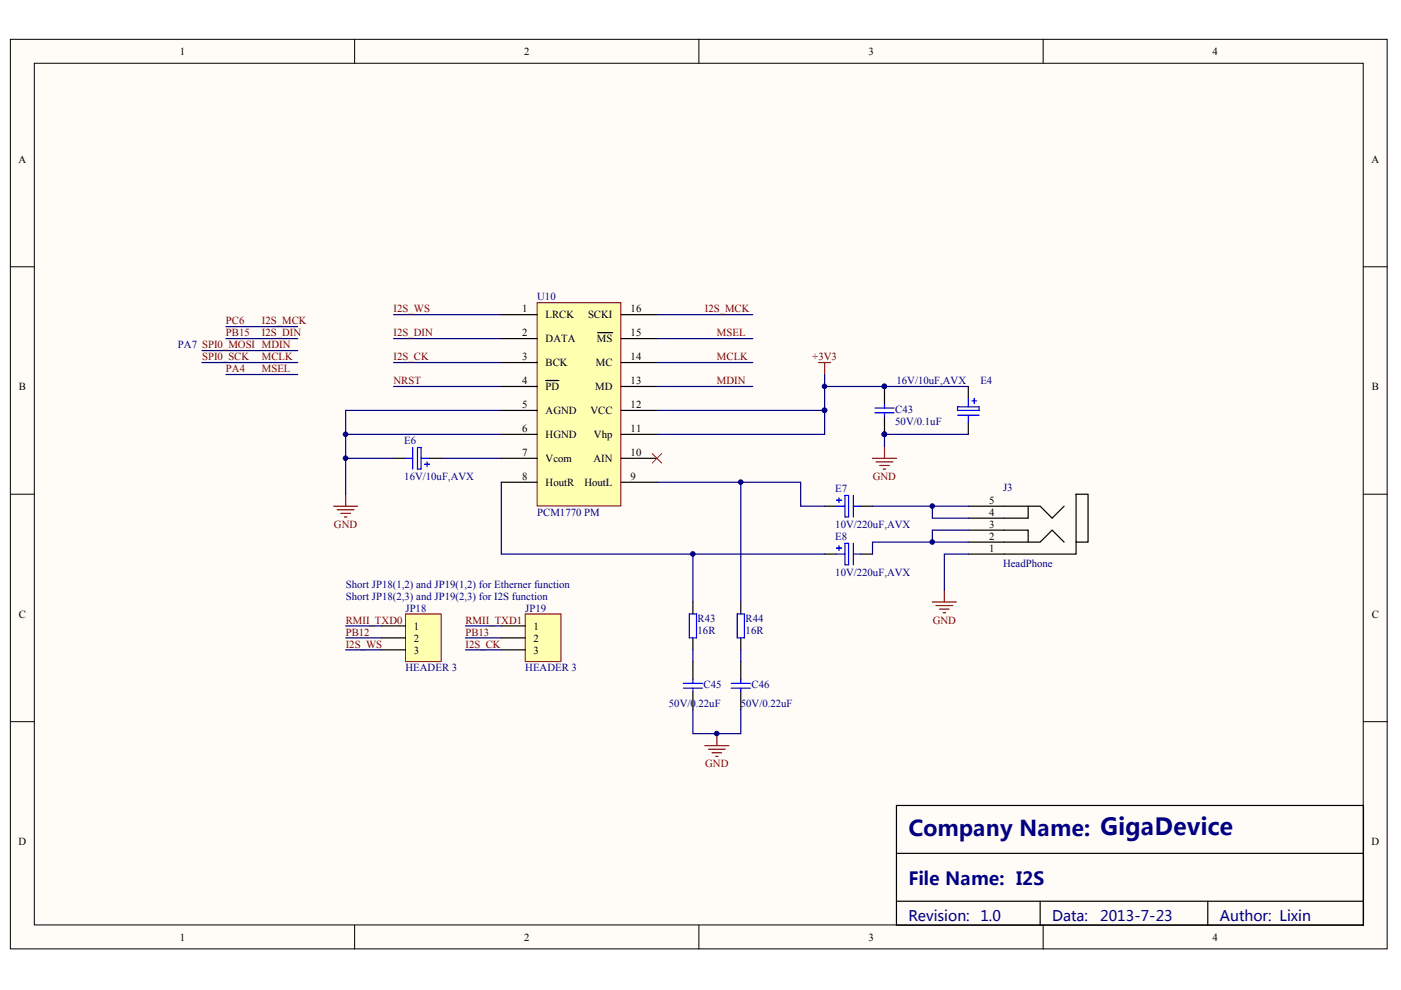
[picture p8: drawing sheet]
<svg xmlns="http://www.w3.org/2000/svg" width="297mm" height="210mm" viewBox="0 0 297 210" stroke-linecap="round" stroke-linejoin="round" font-family="sans-serif">
<defs><g id="words">
<text font-size="4.6" fill="#000080" x="192.6" y="177.2">Company Name: GigaDevice</text>
<text font-size="3.8" fill="#000080" x="192.6" y="187.6">File Name: I2S</text>
<g font-size="3.1" fill="#000080">
<text x="192.6" y="195.4">Revision:</text>
<text x="207.9" y="195.4">1.0</text>
<text x="223.1" y="195.4">Data:</text>
<text x="233.2" y="195.4">2013-7-23</text>
<text x="258.6" y="195.4">Author: Lixin</text>
</g>
<g font-size="2.3">
<text x="38.1" y="11.6">1</text>
<text x="111.1" y="11.6">2</text>
<text x="184.1" y="11.6">3</text>
<text x="257.1" y="11.6">4</text>
<text x="3.9" y="34.5">A</text>
<text x="290.8" y="34.5">A</text>
<text x="110.7" y="66.2">1</text>
<text x="110.7" y="71.3">2</text>
<text x="115.7" y="67.5">LRCK</text>
<text x="124.7" y="67.5">SCKI</text>
<text x="133.7" y="66.2">16</text>
<text x="133.7" y="71.3">15</text>
<text x="110.7" y="76.4">3</text>
<text x="115.7" y="72.5">DATA</text>
<text x="115.7" y="77.7">BCK</text>
<text x="126.3" y="77.7">MC</text>
<text x="126.6" y="72.5">MS</text>
<text x="133.7" y="76.4">14</text>
<text x="4" y="82.7">B</text>
<text x="110.7" y="81.5">4</text>
<text x="115.7" y="82.7">PD</text>
<text x="126.2" y="82.7">MD</text>
<text x="133.7" y="81.5">13</text>
<text x="290.9" y="82.7">B</text>
<text x="110.7" y="86.5">5</text>
<text x="115.7" y="87.8">AGND</text>
<text x="125.2" y="87.8">VCC</text>
<text x="133.7" y="86.5">12</text>
<text x="110.7" y="91.6">6</text>
<text x="115.7" y="92.9">HGND</text>
<text x="125.9" y="92.9">Vhp</text>
<text x="133.7" y="91.6">11</text>
<text x="110.7" y="96.7">7</text>
<text x="110.7" y="101.7">8</text>
<text x="115.7" y="97.9">Vcom</text>
<text x="125.8" y="97.9">AIN</text>
<text x="133.7" y="101.7">9</text>
<text x="133.7" y="96.7">10</text>
<text x="115.7" y="103">HoutR</text>
<text x="123.9" y="103">HoutL</text>
<text x="209.8" y="106.8">5</text>
<text x="209.8" y="109.4">4</text>
<text x="209.8" y="111.9">3</text>
<text x="209.8" y="114.4">2</text>
<text x="209.8" y="117">1</text>
<text x="4" y="131">C</text>
<text x="290.9" y="131">C</text>
<text x="87.7" y="133.5">1</text>
<text x="87.7" y="136">2</text>
<text x="113.1" y="133.5">1</text>
<text x="113.1" y="136">2</text>
<text x="87.7" y="138.6">3</text>
<text x="113.1" y="138.6">3</text>
<text x="3.9" y="179.1">D</text>
<text x="290.8" y="179.1">D</text>
<text x="38.1" y="199.5">1</text>
<text x="111.1" y="199.5">2</text>
<text x="184.1" y="199.5">3</text>
<text x="257.1" y="199.5">4</text>
</g>
<g font-size="2.3" fill="#000080">
<text x="113.9" y="63.7">U10</text>
<text x="37.7" y="73.8">PA7 SPI0_MOSI MDIN</text>
<text x="190.1" y="81.5">16V/10uF,AVX</text>
<text x="207.9" y="81.5">E4</text>
<text x="189.8" y="87.5">C43</text>
<text x="85.7" y="94.1">E6</text>
<text x="189.8" y="90.1">50V/0.1uF</text>
<text x="85.7" y="101.7">16V/10uF,AVX</text>
<text x="177.1" y="104.3">E7</text>
<text x="212.7" y="104.1">J3</text>
<text x="113.9" y="109.4">PCM1770 PM</text>
<text x="177.1" y="111.9">10V/220uF,AVX</text>
<text x="177.1" y="114.4">E8</text>
<text x="73.3" y="124.6">Short JP18(1,2) and JP19(1,2) for Etherner function</text>
<text x="177.1" y="122">10V/220uF,AVX</text>
<text x="212.7" y="120.3">HeadPhone</text>
<text x="73.3" y="127.1">Short JP18(2,3) and JP19(2,3) for I2S function</text>
<text x="86" y="129.7">JP18</text>
<text x="111.4" y="129.7">JP19</text>
<text x="147.9" y="132">R43</text>
<text x="158.1" y="132">R44</text>
<text x="147.9" y="134.5">16R</text>
<text x="158.1" y="134.5">16R</text>
<text x="86" y="142.4">HEADER 3</text>
<text x="111.4" y="142.4">HEADER 3</text>
<text x="141.8" y="150">50V/0.22uF</text>
<text x="149.2" y="145.9">C45</text>
<text x="157.1" y="150">50V/0.22uF</text>
<text x="159.4" y="145.9">C46</text>
</g>
<g font-size="2.3" fill="#800000">
<text x="47.9" y="71.3">PB15</text>
<text x="47.9" y="68.7">PC6</text>
<text x="55.5" y="71.3">I2S_DIN</text>
<text x="55.5" y="68.7">I2S_MCK</text>
<text x="83.4" y="66.2">I2S_WS</text>
<text x="83.4" y="71.3">I2S_DIN</text>
<text x="149.4" y="66.2">I2S_MCK</text>
<text x="152" y="71.3">MSEL</text>
<text x="42.8" y="76.4">SPI0_SCK</text>
<text x="55.5" y="76.4">MCLK</text>
<text x="83.4" y="76.4">I2S_CK</text>
<text x="152" y="76.4">MCLK</text>
<text x="172.2" y="76.4">+3V3</text>
<text x="47.9" y="78.9">PA4</text>
<text x="55.5" y="78.9">MSEL</text>
<text x="83.4" y="81.5">NRST</text>
<text x="152" y="81.5">MDIN</text>
<text x="185" y="101.7">GND</text>
<text x="70.8" y="111.9">GND</text>
<text x="73.3" y="134.8">PB12</text>
<text x="73.3" y="137.3">I2S_WS</text>
<text x="73.3" y="132.2">RMII_TXD0</text>
<text x="98.7" y="134.8">PB13</text>
<text x="98.7" y="137.3">I2S_CK</text>
<text x="98.7" y="132.2">RMII_TXD1</text>
<text x="197.8" y="132.2">GND</text>
<text x="149.5" y="162.7">GND</text>
</g>
</g></defs>
<g fill="#fffcf8" stroke="#000" stroke-width=".21">
<path d="M2.2 8.3h291.9v192.9h-291.9z"/>
<path d="M7.3 13.4h281.7v182.7h-281.7z"/>
</g>
<path d="M75.2 8.3v5.1M148.2 8.3v5.1M221.2 8.3v5.1M2.2 56.6h5.1M289.1 56.6h5.1M2.2 104.8h5.1M289.1 104.8h5.1M2.2 153h5.1M289.1 153h5.1M75.2 196.2v5M148.2 196.2v5M221.2 196.2v5" fill="none" stroke="#000" stroke-width=".21"/>
<path d="M190.1 170.8h99v25.4h-99zM190.1 180.9h99M190.1 191.1h99M220.5 191.1v5.1M256.1 191.1v5.1" fill="none" stroke="#000" stroke-width=".25"/>
<path d="M113.9 64.2h17.7v43.1h-17.7z" fill="#ffffb0" stroke="#800000" stroke-width=".21"/>
<g fill="none" stroke="#000" stroke-width=".25">
<path d="M106.3 66.7h7.6M106.3 71.8h7.6M106.3 76.9h7.6M126.7 70.5h3.2M131.7 66.7h7.6M131.7 71.8h7.6M131.7 76.9h7.6M83.4 97.2h2.6M91.1 97.2h2.5M106.3 81.9h7.6M106.3 87h7.6M106.3 92.1h7.6"/>
<path d="M106.3 97.2h7.6M115.7 80.7h2.8M131.7 81.9h7.6M131.7 87h7.6M131.7 92.1h7.6M131.7 97.2h7.6M187.5 81.9v3.9M187.5 88.3v3.8M205.3 81.9v2.6M205.3 89.6v2.5M106.3 102.2h7.6M131.7 102.2h7.6"/>
<path d="M174.8 107.3h2.6M174.8 117.5h2.6M182.5 107.3h2.5M182.5 117.5h2.5M205.3 107.3h15.2l2.6 2.6 2.5-2.6M205.3 114.9h15.2l2.6-2.5 2.5 2.5M205.3 112.4h12.7v2.5M218 107.3v2.6h-12.7M228.1 104.8h2.6v10.1h-2.6zM228.1 114.9v2.6h-22.8M146.9 127.6v2.6M146.9 135.2v2.6"/>
<path d="M157.1 127.6v2.6M157.1 135.2v2.6M146.9 140.3v3.8M146.9 146.7v3.8M157.1 140.3v3.8M157.1 146.7v3.8"/>
</g>
<g fill="none" stroke="#000080" stroke-width=".25">
<path d="M42.8 74.3h20.3M47.9 71.8h15.2M47.9 79.4h15.2M83.4 66.7h22.9M83.4 71.8h22.9M83.4 76.9h22.9M139.3 66.7h20.3M139.3 71.8h20.3M139.3 76.9h20.3M174.8 79.4v7.6h-35.5M73.3 92.1h33M73.3 97.2h10.1"/>
<path d="M83.4 81.9h22.9M93.6 97.2h12.7M106.3 87h-33v17.8M139.3 81.9h20.3M174.8 87v5.1h-35.5M174.8 81.9h30.5M205.3 92.1h-17.8v2.5M106.3 102.2v15.3h68.5M139.3 102.2h30.5v5.1h5M146.9 117.5v10.1M157.1 102.2v25.4M185 107.3h20.3"/>
<path d="M197.7 107.3v2.6h7.6M205.3 114.9h-20.3v2.6M205.3 112.4h-7.6v2.5M205.3 117.5h-5.1v7.6M146.9 137.8v2.5M157.1 137.8v2.5M146.9 150.5v5.1h10.2v-5.1"/>
</g>
<g fill="none" stroke="#800000" stroke-width=".25">
<path d="M173.6 76.9h2.5M174.8 76.9v2.5M185 97.2h5.1M185.8 97.9h3.5M186.5 98.7h2M187.3 99.5h.5M187.5 94.6v2.6M70.7 107.3h5.1M71.5 108.1h3.6M72.3 108.8h2M73 109.6h.5M73.3 104.8v2.5"/>
<path d="M197.7 127.6h5.1M198.4 128.4h3.6M199.2 129.2h2M200 129.9h.5M200.2 125.1v2.5M149.4 158.1h5.1M150.2 158.8h3.6M151 159.6h2M152 155.6v2.5M151.7 160.4h.5"/>
</g>
<g fill="#000080" stroke="#000080" stroke-width=".21">
<circle cx="73.3" cy="92.1" r=".48"/>
<circle cx="174.8" cy="87" r=".48"/>
<circle cx="73.3" cy="97.1" r=".48"/>
<circle cx="197.7" cy="107.3" r=".48"/>
<circle cx="152" cy="155.5" r=".48"/>
<circle cx="146.9" cy="117.5" r=".48"/>
<circle cx="157" cy="102.2" r=".48"/>
<circle cx="187.5" cy="81.9" r=".48"/>
<circle cx="187.5" cy="92.1" r=".48"/>
<circle cx="174.8" cy="81.9" r=".48"/>
<circle cx="197.7" cy="114.9" r=".48"/>
</g>
<g fill="none" stroke="#00f" stroke-width=".25">
<path d="M86 97.2h1.5M87.5 94.9v4.6M88.5 94.9h.8v4.6h-.8zM89.3 97.2h1.8M90 98.4h1.1M90.5 97.9v1M185.5 87.5h4.1M185.5 86.5h4.1M187.5 85.8v.7M187.5 87.5v.8M203 86.3h4.6v.7h-4.6zM203 88h4.6"/>
<path d="M205.3 84.5v1.8M205.3 88v1.6M206.1 85h1M206.6 84.5v1M177.4 106.1h1M177.4 107.3h1.8M177.4 116.2h1M177.4 117.5h1.8M177.9 105.5v1.1M177.9 115.7v1M179.2 105h.7v4.6h-.7zM179.2 115.2h.7v4.6h-.7z"/>
<path d="M180.9 107.3h1.6M180.9 105v4.6M180.9 115.2v4.6M180.9 117.5h1.6M146.1 130.2h1.6v5h-1.6zM156.3 130.2h1.5v5h-1.5zM144.9 144.9h4M144.9 145.9h4M146.9 144.1v.8M146.9 145.9v.8M155 144.9h4.1M155 145.9h4.1"/>
<path d="M157.1 144.1v.8M157.1 145.9v.8"/>
</g>
<path d="M138.3 96.2l2 2M140.3 96.2l-2 2" fill="none" stroke="#f00" stroke-width=".21"/>
<path d="M86 130.2h7.5v10.1h-7.5z" fill="#ffffb0" stroke="#800000" stroke-width=".21"/>
<path d="M80.9 132.7h5.1M80.9 135.2h5.1M80.9 137.8h5.1" fill="none" stroke="#000" stroke-width=".25"/>
<path d="M111.4 130.2h7.5v10.1h-7.5z" fill="#ffffb0" stroke="#800000" stroke-width=".21"/>
<path d="M106.3 132.7h5.1M106.3 135.2h5.1M106.3 137.8h5.1" fill="none" stroke="#000" stroke-width=".25"/>
<path d="M42.8 76.9h20.3M47.9 69.3h15.2M73.3 135.2h7.6M73.3 137.8h7.6M73.3 132.7h7.6M98.7 135.2h7.6M98.7 137.8h7.6M98.7 132.7h7.6" fill="none" stroke="#000080" stroke-width=".25"/>
<use href="#words"/>
</svg>
